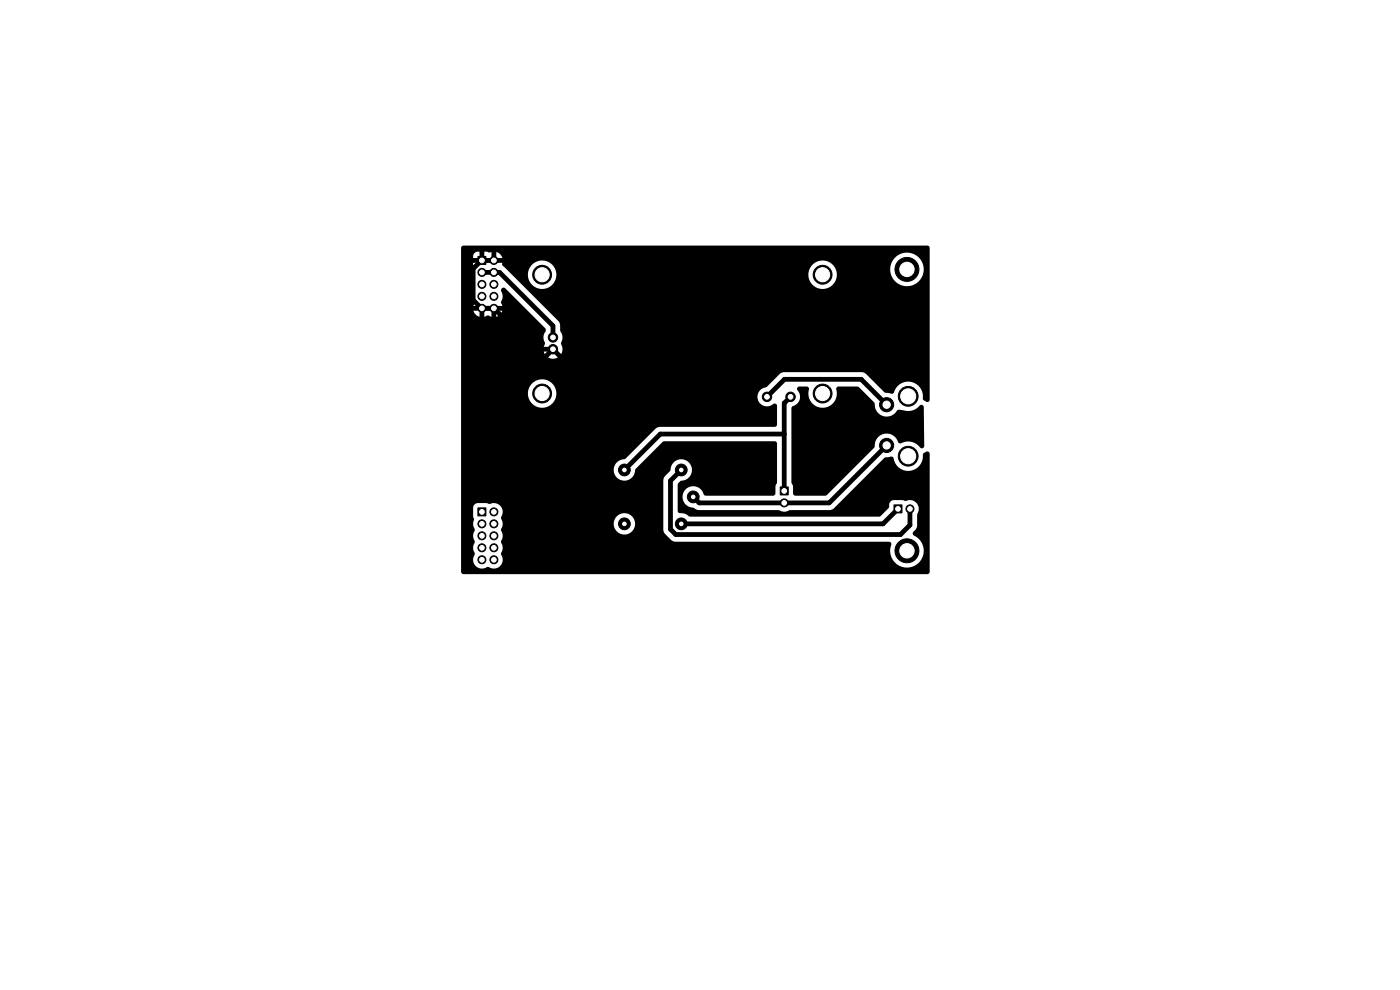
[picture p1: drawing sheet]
<svg xmlns="http://www.w3.org/2000/svg" width="297mm" height="210mm" viewBox="0 0 297 210" stroke-linecap="round" stroke-linejoin="round" font-family="sans-serif">
<g fill="#000" stroke="#000" stroke-width=".21">
<path d="M101.4 54.4h1.7v1.7h-1.7zM101.4 107.7h1.7v1.7h-1.7zM165.5 103.3h1.7v1.7h-1.7zM189.7 107.1h1.6v1.7h-1.6z"/>
<circle cx="102.2" cy="57.8" r=".85"/>
<circle cx="104.8" cy="55.2" r=".85"/>
<circle cx="104.8" cy="57.8" r=".85"/>
<circle cx="115" cy="58.3" r="2"/>
<circle cx="174.5" cy="58.3" r="2"/>
<circle cx="192.4" cy="57.1" r="2.54"/>
<circle cx="102.2" cy="62.9" r=".85"/>
<circle cx="102.2" cy="65.4" r=".85"/>
<circle cx="102.2" cy="60.3" r=".85"/>
<circle cx="104.8" cy="62.9" r=".85"/>
<circle cx="104.8" cy="65.4" r=".85"/>
<circle cx="104.8" cy="60.3" r=".85"/>
<circle cx="117.3" cy="71.6" r="1"/>
<circle cx="117.3" cy="74.1" r="1"/>
<circle cx="115" cy="83.5" r="2"/>
<circle cx="132.5" cy="99.7" r="1.25"/>
<circle cx="144.5" cy="99.7" r="1.25"/>
<circle cx="162.7" cy="84.2" r="1"/>
<circle cx="167.7" cy="84.2" r="1"/>
<circle cx="174.5" cy="83.5" r="2"/>
<circle cx="188.1" cy="85.9" r="1.5"/>
<circle cx="188.1" cy="94.5" r="1.5"/>
<circle cx="192.7" cy="84.1" r="2.1"/>
<circle cx="192.7" cy="96.8" r="2.1"/>
<circle cx="102.2" cy="116.2" r=".85"/>
<circle cx="102.2" cy="111.1" r=".85"/>
<circle cx="102.2" cy="113.7" r=".85"/>
<circle cx="102.2" cy="118.7" r=".85"/>
<circle cx="104.8" cy="116.2" r=".85"/>
<circle cx="104.8" cy="111.1" r=".85"/>
<circle cx="104.8" cy="113.7" r=".85"/>
<circle cx="104.8" cy="108.6" r=".85"/>
<circle cx="104.8" cy="118.7" r=".85"/>
<circle cx="132.5" cy="111.1" r="1.25"/>
<circle cx="144.5" cy="111.1" r="1.25"/>
<circle cx="147.1" cy="105.4" r="1.25"/>
<circle cx="166.4" cy="106.7" r=".85"/>
<circle cx="192.4" cy="116.8" r="2.54"/>
<circle cx="193" cy="107.9" r=".85"/>
</g>
<path d="M102.2 57.8h3.8l11.3 11.3v2.5M104.8 55.2h-2.7l-1.7 1.8v6.6l1.7 1.8h2.7l8.7 8.7h3.8M144.5 99.7l-2.3 2.3v10.3l1.2 1.1h47.6l2-2v-3.4M162.7 84.2l3.7-3.7h16.3l5.4 5.4M166.4 92.1h-26.3l-7.6 7.6M167.7 84.2l-1.3 1.3v18.6M188.1 94.5l-12.2 12.2h-27.6l-1.2-1.3M190.5 108l-3.2 3.1h-42.8" fill="none" stroke="#000" stroke-width="1"/>
<path d="M98 52.2l.3-.1h98.6l.3 .5v32.3a.71 .71 0 0 1-1.1 .1l-.3-.2a3.8 3.8 0 0 0-1.8-3.5 3.2 3.2 0 0 0-4.5 2.1l-.4 .1-1.4-.2-4-4-.9-.4-16.6 .1-.8 .3-2.8 2.8a2.07 2.07 0 0 0-1.7 3 2.07 2.07 0 0 0 3.4 .5l.4 .1 .1 .4v3.9l-.3 .5-24.8 .1-.6 .3-6.6 6.5a2.28 2.28 0 0 0-2.3 2.3 2.28 2.28 0 0 0 2.3 2.3 2.28 2.28 0 0 0 2.3-2.4l6-6h23.5l.4 .2 .1 .3v8.2l-.3 .8v1.5l-.2 .4-.3 .2h-14.3l-.3-.2a2.32 2.32 0 0 0-2.7-1.8 2.32 2.32 0 0 0-1.9 2.5 2.32 2.32 0 0 0 2.5 2.1l.4 .3 .7 .1 17 .1a2.13 2.13 0 0 0 2.2-.1h8.4l.6-.2 11-10.8 .7-.2a.88 .88 0 0 1 1.3 .2 3.2 3.2 0 0 0 3.6 2.7 3.2 3.2 0 0 0 2.6-3.6l.4-.3a.58 .58 0 0 1 .6-.2 .58 .58 0 0 1 .4 .5v25v.3l-.4 .2-98.8-.1-.2-.3v-2.7h2.6a1.99 1.99 0 0 0 3.1 1.6 1.98 1.98 0 0 0 2.6-.3 1.98 1.98 0 0 0 .2-2.6v-.2a2.27 2.27 0 0 0 0-2.3v-.2a2.27 2.27 0 0 0 0-2.3l.3-1.3h23.6v.3a2.27 2.27 0 0 0 3.6 1.6 2.27 2.27 0 0 0-.3-3.9 2.27 2.27 0 0 0-3.3 2h-23.6l-.3-1.4a1.96 1.96 0 0 0-.2-2.4 1.96 1.96 0 0 0-2.4-.4l-.6-.2h-1.8l-.5 .2-.4 .6v2a1.79 1.79 0 0 1 0 1.6v.6a1.09 1.09 0 0 1 0 1.4 2.66 2.66 0 0 0 .3 1.9 2.38 2.38 0 0 0 0 2.5l-.3 1.2h-2.6v-16.7h42.9v10.5l.4 .8 1.2 1.2 .8 .4h45.5a.53 .53 0 0 1 .4 .8 3.6 3.6 0 0 0 2.3 4.5 3.6 3.6 0 0 0 4.6-2.2 3.6 3.6 0 0 0-2.2-4.6v-.4l.8-1.3 .1-2.5a2 2 0 0 0-.2-2.5 2 2 0 0 0-2.4-.4l-.6-.2h-1.9a1.22 1.22 0 0 0-.9 1.5l-1.8 1.9-.3 .1h-40.2a3 3 0 0 0-2.3-.8l-.2-.4v-5.7a1.28 1.28 0 0 1 1.3-.8 2.28 2.28 0 0 0 1.6-2.6 2.28 2.28 0 0 0-2.4-1.9 2.28 2.28 0 0 0-2.1 2.4l-1.2 1.3-.3 .9h-42.9v-18.5h14.2v.3a3 3 0 0 0 4.7 2.2 3 3 0 0 0-.3-5.2 3 3 0 0 0-4.4 2.7h-14.2v-7.7l18.6 .1a2 2 0 0 0 1.9-.1l-1-1-1 1h-18.5v-9.9h2.6a1.87 1.87 0 0 0 1.3 1.3h1.1a1.11 1.11 0 0 1 1.5 0v-1.3h1v1.3a1.87 1.87 0 0 0 1.3-1.3h-3.9v1.3h-1v-1.3h-3.9v-.4h3.9a.51 .51 0 0 0 .5 .4 .51 .51 0 0 0 .5-.4h1.6v.1a.51 .51 0 0 0 .9 .1 .51 .51 0 0 0-.3-.8 .51 .51 0 0 0-.6 .6h-1.6v-.2a.51 .51 0 0 0-.5-.4 .51 .51 0 0 0-.5 .6h-3.9v-2.6h2.6l.1 .7a1.02 1.02 0 0 1-.1 1.3h6.2a1.09 1.09 0 0 1 0-1.5 2.66 2.66 0 0 0-.3-1.8v-.2a.52 .52 0 0 1 .9-.2l8.5 8.5a1.33 1.33 0 0 1-.3 1.3v1.1a1.09 1.09 0 0 1 0 1.4l-.1 .9 .3 .7 1.4-1.4a.5 .5 0 0 0 0 .7 .5 .5 0 0 0 .7 0 .5 .5 0 0 0-.1-.7l1.5 1.4 .1-.2a2.51 2.51 0 0 0-.2-2.1 2.46 2.46 0 0 0-.2-2.7v-1.2l-.3-.8-9.9-9.8h3.4a3 3 0 0 0 3 3 3 3 0 0 0 3-3h53.5v.3a3 3 0 0 0 3.7 2.6 3 3 0 0 0 2.1-4h11.5l.1 .3a3.6 3.6 0 0 0 5.5 2.6 3.6 3.6 0 0 0-.3-6.1 3.6 3.6 0 0 0-5.3 3.2h-11.5l-.1-.2a3 3 0 0 0-3.4-1.7 3 3 0 0 0-2.3 3h-53.5v-.4a3 3 0 0 0-3.2-2.6 3 3 0 0 0-2.8 3h-3.4l-1.6-1.7a.76 .76 0 0 1-.4-.8h-6.2v.3a1.79 1.79 0 0 1 0 1.7v.5a1.09 1.09 0 0 1 0 1.5 2.66 2.66 0 0 0 .3 1.8l-.3 1.3h-2.6v-7.6h3.9l.1 .2a.51 .51 0 0 0 .5 .2 .51 .51 0 0 0 .4-.4h1.6v.2a.51 .51 0 0 0 .9 .1 .51 .51 0 0 0-.3-.8 .51 .51 0 0 0-.6 .5h-1.6v-.1a.51 .51 0 0 0-.5-.5 .51 .51 0 0 0-.5 .6h-3.9v-.6h3.9v-1.3h1v1.3h1.6v-1.3h1v1.3h1.3a1.86 1.86 0 0 0-1.3-1.3l-1.4 .2-.8-.2h-1.8a1.07 1.07 0 0 0-.9 1.3h-2.6v-2.1zM169.2 82.2l.4-.2h1.5a.71 .71 0 0 1 .4 1.1 3.1 3.1 0 0 0 3.5 3.4 3.1 3.1 0 0 0 2.4-4.1l.4-.4h4.2l3.5 3.5a2.63 2.63 0 0 0 1.9 2.8 2.63 2.63 0 0 0 3.1-1.4l1.3 .2a3.4 3.4 0 0 0 3.5-1.2l.4 .1 .3 .3 .1 8.3a.51 .51 0 0 1-.4 .5 .51 .51 0 0 1-.6-.3 3.3 3.3 0 0 0-4.2-.7l-.2-.1a2.62 2.62 0 0 0-3-2 2.62 2.62 0 0 0-2.2 2.9l-10.2 10.2h-6.8l-.3-.4v-1.6l-.3-.8v-15.7a1.16 1.16 0 0 1 1-.8 2.16 2.16 0 0 0 .2-3.2z" fill="#000"/>
<g fill="#fff" stroke="#fff" stroke-width=".21">
<circle cx="192.4" cy="116.8" r="1.52"/>
<circle cx="192.4" cy="57.1" r="1.52"/>
<circle cx="190.5" cy="108" r=".5"/>
<circle cx="193" cy="108" r=".5"/>
<circle cx="102.2" cy="55.2" r=".5"/>
<circle cx="104.8" cy="55.2" r=".5"/>
<circle cx="102.2" cy="57.8" r=".5"/>
<circle cx="104.8" cy="57.8" r=".5"/>
<circle cx="102.2" cy="60.3" r=".5"/>
<circle cx="104.8" cy="60.3" r=".5"/>
<circle cx="102.2" cy="62.9" r=".5"/>
<circle cx="104.8" cy="62.9" r=".5"/>
<circle cx="102.2" cy="65.4" r=".5"/>
<circle cx="104.8" cy="65.4" r=".5"/>
<circle cx="132.5" cy="99.7" r=".38"/>
<circle cx="132.5" cy="111.1" r=".38"/>
<circle cx="144.5" cy="99.7" r=".38"/>
<circle cx="144.5" cy="111.1" r=".38"/>
<circle cx="147.1" cy="105.4" r=".38"/>
<circle cx="115" cy="83.5" r="1.5"/>
<circle cx="174.5" cy="58.3" r="1.5"/>
<circle cx="174.5" cy="83.5" r="1.5"/>
<circle cx="115" cy="58.3" r="1.5"/>
<circle cx="162.7" cy="84.2" r=".5"/>
<circle cx="167.7" cy="84.2" r=".5"/>
<circle cx="117.3" cy="74.1" r=".5"/>
<circle cx="117.3" cy="71.6" r=".5"/>
<circle cx="166.4" cy="104.1" r=".5"/>
<circle cx="166.4" cy="106.7" r=".5"/>
<circle cx="192.7" cy="96.8" r="1.6"/>
<circle cx="192.7" cy="84.1" r="1.6"/>
<circle cx="188.1" cy="85.9" r=".77"/>
<circle cx="188.1" cy="94.5" r=".77"/>
<circle cx="102.2" cy="108.6" r=".5"/>
<circle cx="104.8" cy="108.6" r=".5"/>
<circle cx="102.2" cy="111.1" r=".5"/>
<circle cx="104.8" cy="111.1" r=".5"/>
<circle cx="102.2" cy="113.7" r=".5"/>
<circle cx="104.8" cy="113.7" r=".5"/>
<circle cx="102.2" cy="116.2" r=".5"/>
<circle cx="104.8" cy="116.2" r=".5"/>
<circle cx="102.2" cy="118.7" r=".5"/>
<circle cx="104.8" cy="118.7" r=".5"/>
</g>
</svg>
